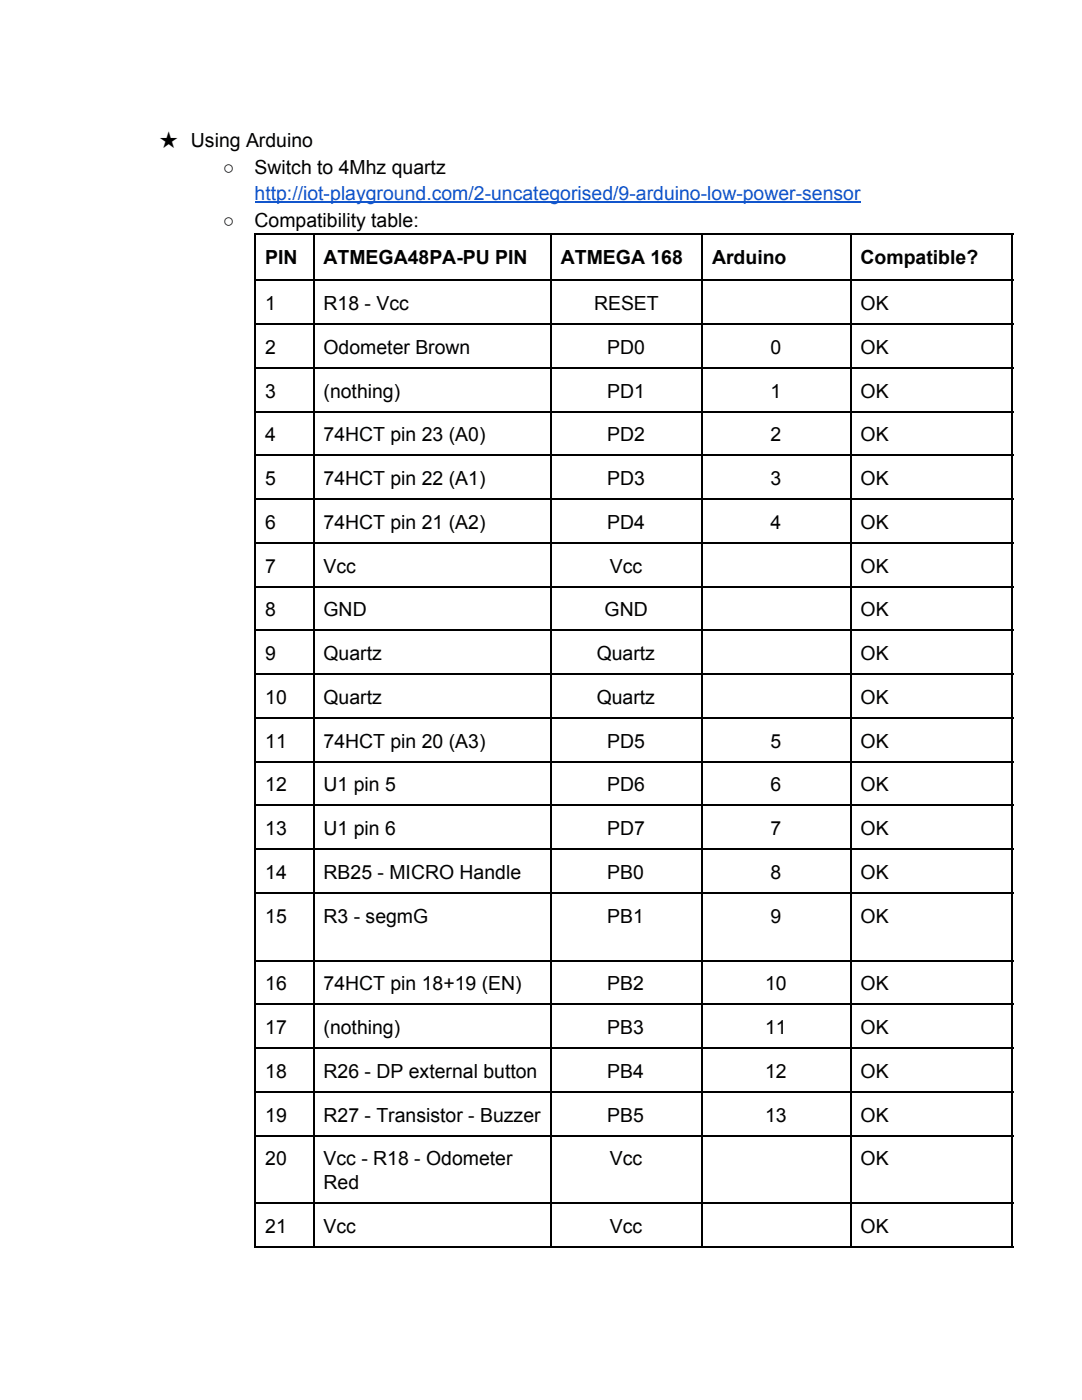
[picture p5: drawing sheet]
<svg xmlns="http://www.w3.org/2000/svg" width="216mm" height="279mm" viewBox="0 0 216 279" stroke-linecap="round" stroke-linejoin="round" font-family="sans-serif">
<defs><g id="words">
<g font-size="3.9">
<text x="31.7" y="29.4">★ Using Arduino</text>
<text x="44.4" y="34.7">○</text>
<text x="50.8" y="34.7">Switch to 4Mhz quartz</text>
<text x="44.4" y="45.2">○</text>
<text x="50.8" y="45.2">Compatibility table:</text>
<text x="52.9" y="52.7">PIN</text>
<text x="64.6" y="52.7">ATMEGA48PA-PU PIN</text>
<text x="111.9" y="52.7">ATMEGA 168</text>
<text x="142.1" y="52.7">Arduino</text>
<text x="171.7" y="52.7">Compatible?</text>
<text x="52.9" y="61.9">1</text>
<text x="64.6" y="61.9">R18 - Vcc</text>
<text x="118.5" y="61.9">RESET</text>
<text x="171.7" y="61.9">OK</text>
<text x="52.9" y="70.6">2</text>
<text x="64.6" y="70.6">Odometer Brown</text>
<text x="121.2" y="70.6">PD0</text>
<text x="153.7" y="70.6">0</text>
<text x="171.7" y="70.6">OK</text>
<text x="52.9" y="79.4">3</text>
<text x="64.6" y="79.4">(nothing)</text>
<text x="121.2" y="79.4">PD1</text>
<text x="153.7" y="79.4">1</text>
<text x="171.7" y="79.4">OK</text>
<text x="52.9" y="88.1">4</text>
<text x="64.6" y="88.1">74HCT pin 23 (A0)</text>
<text x="121.2" y="88.1">PD2</text>
<text x="153.7" y="88.1">2</text>
<text x="171.7" y="88.1">OK</text>
<text x="52.9" y="96.8">5</text>
<text x="64.6" y="96.8">74HCT pin 22 (A1)</text>
<text x="121.2" y="96.8">PD3</text>
<text x="153.7" y="96.8">3</text>
<text x="171.7" y="96.8">OK</text>
<text x="52.9" y="105.6">6</text>
<text x="64.6" y="105.6">74HCT pin 21 (A2)</text>
<text x="121.2" y="105.6">PD4</text>
<text x="153.7" y="105.6">4</text>
<text x="171.7" y="105.6">OK</text>
<text x="52.9" y="114.3">7</text>
<text x="64.6" y="114.3">Vcc</text>
<text x="121.7" y="114.3">Vcc</text>
<text x="171.7" y="114.3">OK</text>
<text x="52.9" y="123">8</text>
<text x="64.6" y="123">GND</text>
<text x="120.6" y="123">GND</text>
<text x="171.7" y="123">OK</text>
<text x="52.9" y="131.8">9</text>
<text x="64.6" y="131.8">Quartz</text>
<text x="119.1" y="131.8">Quartz</text>
<text x="171.7" y="131.8">OK</text>
<text x="52.9" y="140.5">10</text>
<text x="64.6" y="140.5">Quartz</text>
<text x="119.1" y="140.5">Quartz</text>
<text x="171.7" y="140.5">OK</text>
<text x="52.9" y="149.2">11</text>
<text x="64.6" y="149.2">74HCT pin 20 (A3)</text>
<text x="121.2" y="149.2">PD5</text>
<text x="153.7" y="149.2">5</text>
<text x="171.7" y="149.2">OK</text>
<text x="52.9" y="158">12</text>
<text x="64.6" y="158">U1 pin 5</text>
<text x="121.2" y="158">PD6</text>
<text x="153.7" y="158">6</text>
<text x="171.7" y="158">OK</text>
<text x="52.9" y="166.7">13</text>
<text x="64.6" y="166.7">U1 pin 6</text>
<text x="121.2" y="166.7">PD7</text>
<text x="153.7" y="166.7">7</text>
<text x="171.7" y="166.7">OK</text>
<text x="52.9" y="175.4">14</text>
<text x="64.6" y="175.4">RB25 - MICRO Handle</text>
<text x="121.2" y="175.4">PB0</text>
<text x="153.7" y="175.4">8</text>
<text x="171.7" y="175.4">OK</text>
<text x="52.9" y="184.1">15</text>
<text x="64.6" y="184.1">R3 - segmG</text>
<text x="121.2" y="184.1">PB1</text>
<text x="153.7" y="184.1">9</text>
<text x="171.7" y="184.1">OK</text>
<text x="52.9" y="197.6">16</text>
<text x="64.6" y="197.6">74HCT pin 18+19 (EN)</text>
<text x="121.2" y="197.6">PB2</text>
<text x="152.7" y="197.6">10</text>
<text x="171.7" y="197.6">OK</text>
<text x="52.9" y="206.4">17</text>
<text x="64.6" y="206.4">(nothing)</text>
<text x="121.2" y="206.4">PB3</text>
<text x="152.7" y="206.4">11</text>
<text x="171.7" y="206.4">OK</text>
<text x="52.9" y="215.1">18</text>
<text x="64.6" y="215.1">R26 - DP external button</text>
<text x="121.2" y="215.1">PB4</text>
<text x="152.7" y="215.1">12</text>
<text x="171.7" y="215.1">OK</text>
<text x="52.9" y="223.8">19</text>
<text x="64.6" y="223.8">R27 - Transistor - Buzzer</text>
<text x="121.2" y="223.8">PB5</text>
<text x="152.7" y="223.8">13</text>
<text x="171.7" y="223.8">OK</text>
<text x="52.9" y="232.6">20</text>
<text x="64.6" y="232.6">Vcc - R18 - Odometer</text>
<text x="121.7" y="232.6">Vcc</text>
<text x="171.7" y="232.6">OK</text>
<text x="64.6" y="237.3">Red</text>
<text x="52.9" y="246.1">21</text>
<text x="64.6" y="246.1">Vcc</text>
<text x="121.7" y="246.1">Vcc</text>
<text x="171.7" y="246.1">OK</text>
</g>
<text font-size="3.9" fill="#15c" x="50.8" y="40">http://iot-playground.com/2-uncategorised/9-arduino-low-power-sensor</text>
</g></defs>
<path d="M50.8 40.3h120.9" fill="none" stroke="#15c" stroke-width=".26"/>
<g fill="none" stroke="#000" stroke-width=".26">
<path d="M50.8 56h151.3M50.8 46.7h151.3M50.9 46.6v202.4M62.6 46.6v202.4M109.9 46.6v202.4M140.1 46.6v202.4M169.7 46.6v202.4M202 46.6v202.4M50.8 73.4h151.3M50.8 64.7h151.3M50.8 99.6h151.3M50.8 90.9h151.3"/>
<path d="M50.8 82.2h151.3M50.8 117.1h151.3M50.8 108.3h151.3M50.8 134.5h151.3M50.8 125.8h151.3M50.8 152h151.3M50.8 143.3h151.3M50.8 178.2h151.3M50.8 169.5h151.3M50.8 160.7h151.3M50.8 191.7h151.3M50.8 217.9h151.3"/>
<path d="M50.8 209.2h151.3M50.8 200.4h151.3M50.8 226.6h151.3M50.8 240.1h151.3M50.8 248.8h151.3"/>
</g>
<use href="#words"/>
</svg>
